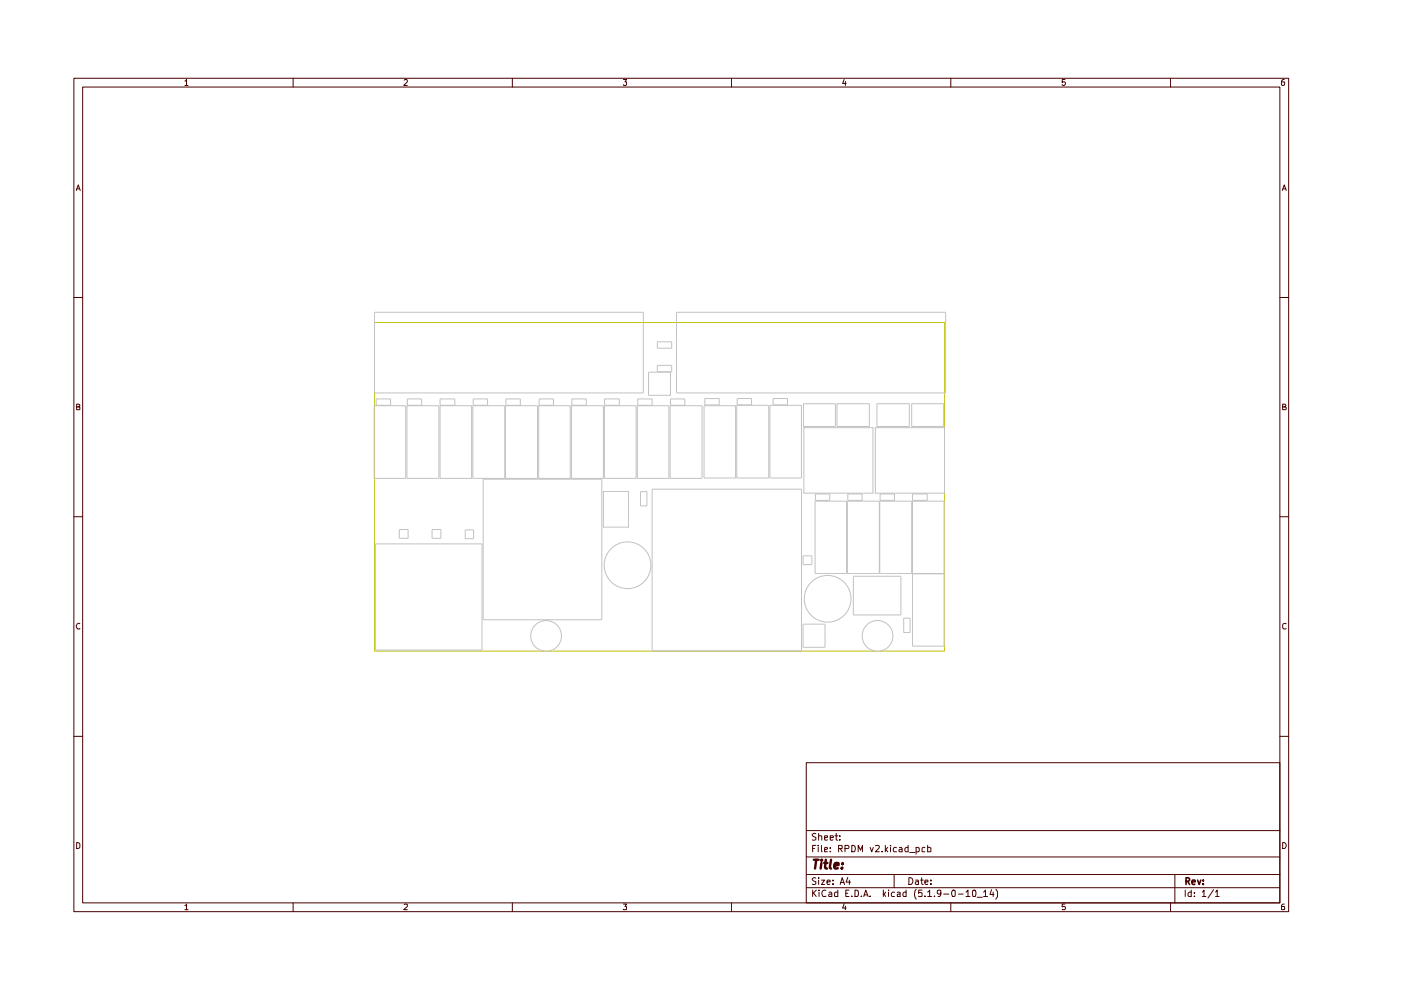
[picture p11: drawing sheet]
<svg xmlns="http://www.w3.org/2000/svg" width="297mm" height="210mm" viewBox="0 0 297 210" stroke-linecap="round" stroke-linejoin="round" font-family="sans-serif">
<g fill="none" stroke="#480000" stroke-width=".21">
<path d="M15.7 16.6h257.5v176.7h-257.5zM17.5 18.5h253.9v172.9h-253.9zM39.2 17.2l.3-.4v1.3M39.2 18.1h.7M62.1 16.6v1.9M85.7 17l.2-.2h.3l.2 .2v.4l-.8 .7h.8M108.6 16.6v1.9M132.2 16.8h.6l-.3 .6h.3v.5l-.1 .2h-.4l-.1-.2M155.1 16.6v1.9M179 16.8l-.4 .9h.8M179.2 17.3v.8M201.6 16.6v1.9"/>
<path d="M225.8 16.8h-.6v.6h.5l.2 .1v.4l-.3 .2-.4-.2M248.2 16.6v1.9M272.3 16.8l-.4 .1-.2 .3v.7l.2 .2 .4-.1v-.6h-.5l-.1 .1M16.2 40.4l.4-1.2 .4 1.2M16.3 40h.5M271.9 40.4l.4-1.2 .4 1.2M272 40h.6M15.7 63.1h1.8M271.4 63.1h1.8M16.3 86.3h.4l.2-.3-.1-.2-.5-.1v1.2h.5l.1-.5-.2-.1M271.9 86.3l.6-.1v-.4l-.6-.1v1.2h.6l.2-.5-.3-.1M15.7 109.6h1.8"/>
<path d="M271.4 109.6h1.8M16.9 132.2h-.1a.66 .66 0 0 0-.6 .4 .66 .66 0 0 0 .2 .7h.5M272.7 132.2h-.3l-.5 .3v.6l.2 .2h.6M15.7 156.1h1.8M271.4 156.1h1.8M16.3 178.6a.52 .52 0 0 1 .6 .4v.6a.52 .52 0 0 1-.6 .3zM170.9 161.7h100.5v29.7h-100.5zM170.9 176.1h100.5M172.3 179.9h.4M173 179.2h-.7v1.4M173 176.8l-.5-.1-.3 .3 .3 .4 .5 .1v.5l-.3 .1h-.5M173.5 179.2v.1"/>
<path d="M173.5 179.7v.9M173.6 177.3l.6-.1v.9M173.6 176.7v1.4M174.2 179.2v1.2l.1 .2M174.8 177.6l.6-.1v-.3h-.6v.9h.6M176 179.7v.2M176 177.6l.7-.1-.1-.3h-.6v.9h.6M177 177.2h.6M177.3 176.7v1.4h.3M177.8 179.9h.7l.1-.6-.8-.1v1.4M178.1 178v.1M178.1 177.2v.2"/>
<path d="M178.1 179.9l.5 .7M179.2 179.9h.6l.2-.2-.1-.4-.7-.1v1.4M180.6 179.2l.7 .2 .1 .6-.3 .6h-.5zM184.5 179.7l.3 .9 .4-.9M185.6 179.3l.6-.1 .2 .3v.3l-.8 .8h.8M187.7 179.2v1.4M188.2 179.7l-.5 .6M188.8 179.2v.1M188.8 179.7v.9M190.1 179.7h-.4l-.3 .2 .1 .6 .6 .1M190.7 179.7h.4l.2 .2v.7h-.6l-.1-.3 .7-.3M192.5 179.2v1.4h-.5l-.1-.7 .2-.2h.4"/>
<path d="M194.2 179.7h.4l.3 .2-.1 .7h-.6M194.2 179.7v1.4M196.1 179.7h-.4l-.2 .1v.7l.6 .1M196.7 179.2v1.4h.6l.1-.8-.3-.1h-.4M271.9 178.6a.65 .65 0 0 1 .8 .7 .65 .65 0 0 1-.8 .6zM39.2 192l.3-.3v1.2M39.2 192.9h.7M62.1 191.4v1.9M85.7 191.8h.7v.4l-.8 .7h.8M108.6 191.4v1.9M132.2 191.7h.6l-.3 .5 .3 .1v.5h-.6M155.1 191.4v1.9"/>
<path d="M170.9 188.2h100.5M170.9 185.4h100.5M170.9 181.7h100.5M172.3 188.7v1.4M172.5 189.3l.6 .8M173 186.2l-.5-.1-.3 .3 .3 .4 .5 .1v.5l-.3 .1h-.5M173.1 188.7l-.8 .8M173.6 186.1v.2M173.6 186.6v.9M173.7 188.7v.1M173.7 189.1v1M174.2 186.6h.6l-.6 .9h.6"/>
<path d="M174.8 180.2l.6-.2v-.3h-.6v.9h.6M175.1 188.8a.62 .62 0 0 0-.8 .2 .62 .62 0 0 0 0 .7l.2 .4 .6-.1M175.3 187l.7-.1-.1-.3h-.5l-.1 .2 .1 .7h.5M175.8 189.2l.3-.1 .3 .3v.7h-.6l-.1-.4 .7-.2M176 180.5v.1M176.6 187.4v.1M176.6 186.6v.2M177.6 188.7v1.4h-.6v-.8l.2-.2 .4 .1M178.1 187.5l.5-1.4 .5 1.4M178.2 187.1h.7M179 191.6l-.4 .9h.8M179.2 192.1v.8"/>
<path d="M179.3 189.4h.4M179.7 186l-.3 1h.9M180 188.7h-.7v1.4h.7M180.1 186.6v.9M180.6 190v.1M181.3 188.7l.6 .2 .1 .6-.2 .6h-.5zM181.9 180.6v-1.4l.6 1.1 .4-1.1v1.4M182.6 190v.1M183.1 190.1l.5-1.4 .5 1.4M183.2 189.7h.7M184.5 190v.1M187 180.5v.1"/>
<path d="M187.3 188.7v1.4M187.5 189.6l.3 .5M187.8 189.1l-.5 .6M187.8 180.1l.4 .5M188.4 188.7v.1M188.4 189.1v1M189.6 185.4v2.8M189.7 189.2l-.4-.1-.3 .4 .1 .6h.6M190.2 189.2h.6v.9h-.6v-.4l.6-.2M192.1 188.7v1.4h-.5l-.2-.3 .1-.5 .3-.2 .3 .1M192.7 186.1a.73 .73 0 0 1 .9 .7 .73 .73 0 0 1-.9 .7zM192.9 180.8h1.1"/>
<path d="M194.1 186.6h.5l.1 .9M194.2 188.6a1.8 1.8 0 0 0 0 2.1M194.7 186.9h-.5l-.1 .3 .1 .3h.5M195.2 186.6h.5M195.4 186.1v1.2l.3 .2M195.5 188.7h-.7l-.1 .7 .2-.2 .5 .1 .1 .7h-.8M196.1 187l.7-.1-.1-.3h-.5l-.1 .2 .1 .7h.5M196.1 190v.1M196.7 189.1l.4-.4v1.4M196.7 190.1h.8M197.4 187.4v.1M197.4 186.6v.2"/>
<path d="M198.1 190v.1M199.5 189.3v.2l-.3 .1-.4-.1v-.7h.7v.9l-.3 .4h-.3M200.1 189.6h1.1M201.6 191.4v1.9M201.9 188.8l.4-.1 .2 .3v.8l-.1 .3h-.5l-.1-.3v-.6zM203.2 189.6h1M204.8 189.1l.4-.4v1.4M204.8 190.1h.9M206.2 188.8h.6l.1 .8-.1 .5-.6-.1zM207.2 190.2h1.1M208.5 189.1l.5-.4v1.4M208.5 190.1h.9"/>
<path d="M210.2 188.6l-.3 1.1h.8M210.6 189.1v1M211.2 188.6l.3 .5v1l-.3 .6M225.8 191.7h-.6v.6l.5-.1 .2 .2v.3l-.2 .2-.5-.1M248.2 191.4v1.9M249.1 185.4v6M251.3 188.7v1.4M252.6 188.7v1.4h-.5l-.2-.3 .1-.5 .2-.2 .4 .1M253.2 190v.1M253.2 189.2v.2M254.9 189.1l.4-.4v1.4M254.9 190.1h.8"/>
<path d="M257.3 188.6l-1.2 1.8M257.7 189.1l.4-.4v1.4M257.7 190.1h.8M272.3 191.7l-.4 .1-.2 .2v.8l.6 .1v-.7h-.5l-.1 .2"/>
</g>
<path d="M251.5 186.9h.5l.2-.3v-.2l-.2-.3h-.5v1.4M251.8 186.9l.4 .6M252.7 187l.7-.1-.1-.3h-.5l-.1 .2 .1 .7h.5M253.9 186.6l.4 .9 .3-.9M255.1 187.4v.1M255.1 186.6v.2" fill="none" stroke="#480000" stroke-width=".34"/>
<path d="M172.6 182.3h1M173.1 182.3l-.3 1.8M174.2 183l-.2 1.1M174.2 182.3v.2l.1-.1-.1-.1v.2M174.8 183h.6M175.1 182.3l-.2 1.6 .4 .2M176.2 182.3l-.3 1.6 .3 .2M176.9 183.6l.9-.2v-.4h-.6l-.2 .2v.9h.6M178.6 184l-.1 .1h-.1l.2-.1-.1 .1M178.6 183v.2" fill="none" stroke="#480000" stroke-width=".51"/>
<path d="M79.4 68.4h120.9v69.6h-120.9z" fill="none" stroke="#c2c200" stroke-width=".21"/>
<g fill="none" stroke="#c2c2c2" stroke-width=".21">
<path d="M79.4 66.2h57v17.1h-57zM137.5 78.9h4.7v4.9h-4.7zM139.4 77.5h3v1.3h-3zM139.4 72.5h3v1.3h-3zM143.4 66.2h57.1v17.1h-57.1zM79.3 86h6.7v15.4h-6.7zM79.8 84.6h3v1.3h-3zM86.3 86h6.7v15.4h-6.7zM86.4 84.6h3v1.3h-3zM93.3 86h6.7v15.4h-6.7zM93.3 84.6h3.1v1.3h-3.1zM100.2 86h6.8v15.4h-6.8z"/>
<path d="M100.3 84.6h3.1v1.3h-3.1zM107.2 86h6.8v15.4h-6.8zM107.3 84.6h3v1.3h-3zM114.2 86h6.7v15.4h-6.7zM114.3 84.6h3v1.3h-3zM121.2 86h6.7v15.4h-6.7zM121.2 84.6h3.1v1.3h-3.1zM128.2 86h6.7v15.4h-6.7zM128.2 84.6h3.1v1.3h-3.1zM135.1 86h6.7v15.4h-6.7zM135.2 84.6h3.1v1.3h-3.1zM142.1 86h6.7v15.4h-6.7z"/>
<path d="M142.2 84.6h3v1.3h-3zM149.3 86h6.7v15.3h-6.7zM149.4 84.5h3.1v1.4h-3.1zM156.2 85.9h6.8v15.4h-6.8zM156.3 84.5h3v1.4h-3zM163.2 85.9h6.7v15.4h-6.7zM163.9 84.5h3.1v1.4h-3.1zM170.3 85.6h6.8v4.8h-6.8zM170.4 90.7h.1M170.4 90.7h14.7v13.9h-14.7zM177.5 85.6h6.8v4.8h-6.8zM185.6 90.7h.1"/>
<path d="M185.6 90.7h14.6v13.9h-14.6zM185.9 85.6h6.9v4.8h-6.9zM193.3 85.6h6.8v4.8h-6.8zM79.6 115.3h22.6v22.5h-22.6zM84.7 112.3h1.8v1.8h-1.8zM91.6 112.3h1.9v1.8h-1.9zM98.6 112.4h1.8v1.8h-1.8zM102.4 101.6h25.2v29.8h-25.2zM127.9 104.2h.1M127.9 104.2h5.4v7.6h-5.4zM135.8 104.2h1.4v3.1h-1.4zM138.3 103.7h31.6v34.3h-31.6z"/>
<path d="M170.3 117.9h1.8v1.8h-1.8zM172.8 106.3h6.7v15.3h-6.7zM172.9 104.7h3v1.4h-3zM179.7 106.3h6.7v15.3h-6.7zM179.7 104.7h3.1v1.4h-3.1zM186.5 106.3h6.8v15.3h-6.8zM186.6 104.7h3.1v1.4h-3.1zM193.5 106.3h6.7v15.3h-6.7zM193.5 104.7h3.1v1.4h-3.1zM170.3 132.3h4.6v4.9h-4.6zM180.9 122.2h10.1v8.2h-10.1zM191.6 131.1h1.4v3h-1.4z"/>
<path d="M193.5 121.7h6.7v15.3h-6.7z"/>
<circle cx="133.1" cy="119.8" r="5"/>
<circle cx="115.8" cy="134.8" r="3.3"/>
<circle cx="175.5" cy="127" r="5"/>
<circle cx="186.1" cy="134.8" r="3.3"/>
</g>
</svg>
